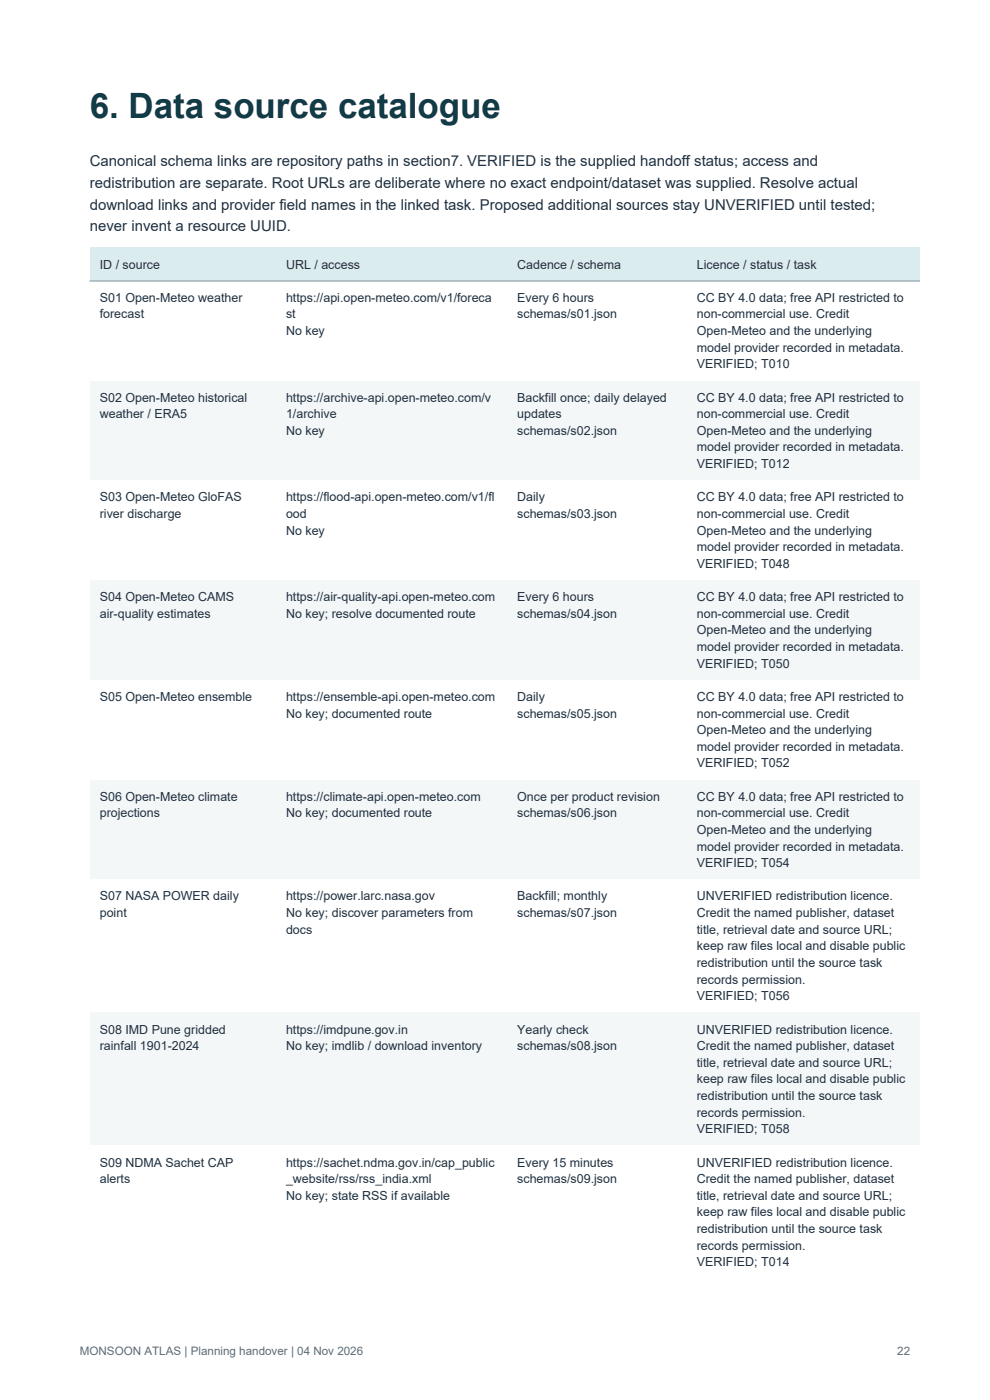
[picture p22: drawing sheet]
<svg xmlns="http://www.w3.org/2000/svg" width="210mm" height="297mm" viewBox="0 0 210 297" stroke-linecap="round" stroke-linejoin="round" font-family="sans-serif">
<defs><g id="words">
<text font-size="7.4" fill="#103c48" x="19" y="25">6. Data source catalogue</text>
<g font-size="3.2" fill="#203040">
<text x="19" y="35.3">Canonical schema links are repository paths in section7. VERIFIED is the supplied handoff status; access and</text>
<text x="19" y="39.9">redistribution are separate. Root URLs are deliberate where no exact endpoint/dataset was supplied. Resolve actual</text>
<text x="19" y="44.4">download links and provider field names in the linked task. Proposed additional sources stay UNVERIFIED until tested;</text>
<text x="19" y="49">never invent a resource UUID.</text>
</g>
<g font-size="2.6" fill="#203040">
<text x="21.2" y="57">ID / source</text>
<text x="60.7" y="57">URL / access</text>
<text x="109.7" y="57">Cadence / schema</text>
<text x="147.8" y="57">Licence / status / task</text>
<text x="21.2" y="64">S01 Open-Meteo weather</text>
<text x="60.7" y="64">https://api.open-meteo.com/v1/foreca</text>
<text x="109.7" y="64">Every 6 hours</text>
<text x="147.8" y="64">CC BY 4.0 data; free API restricted to</text>
<text x="21.2" y="67.6">forecast</text>
<text x="60.7" y="67.6">st</text>
<text x="60.7" y="71.1">No key</text>
<text x="109.7" y="67.6">schemas/s01.json</text>
<text x="147.8" y="67.6">non-commercial use. Credit</text>
<text x="147.8" y="71.1">Open-Meteo and the underlying</text>
<text x="147.8" y="74.6">model provider recorded in metadata.</text>
<text x="147.8" y="78.1">VERIFIED; T010</text>
<text x="21.2" y="85.2">S02 Open-Meteo historical</text>
<text x="21.2" y="88.7">weather / ERA5</text>
<text x="60.7" y="85.2">https://archive-api.open-meteo.com/v</text>
<text x="60.7" y="88.7">1/archive</text>
<text x="109.7" y="85.2">Backfill once; daily delayed</text>
<text x="109.7" y="88.7">updates</text>
<text x="147.8" y="85.2">CC BY 4.0 data; free API restricted to</text>
<text x="147.8" y="88.7">non-commercial use. Credit</text>
<text x="60.7" y="92.3">No key</text>
<text x="109.7" y="92.3">schemas/s02.json</text>
<text x="147.8" y="92.3">Open-Meteo and the underlying</text>
<text x="147.8" y="95.8">model provider recorded in metadata.</text>
<text x="147.8" y="99.3">VERIFIED; T012</text>
<text x="21.2" y="106.4">S03 Open-Meteo GloFAS</text>
<text x="60.7" y="106.4">https://flood-api.open-meteo.com/v1/fl</text>
<text x="109.7" y="106.4">Daily</text>
<text x="147.8" y="106.4">CC BY 4.0 data; free API restricted to</text>
<text x="21.2" y="109.9">river discharge</text>
<text x="60.7" y="109.9">ood</text>
<text x="60.7" y="113.4">No key</text>
<text x="109.7" y="109.9">schemas/s03.json</text>
<text x="147.8" y="109.9">non-commercial use. Credit</text>
<text x="147.8" y="113.4">Open-Meteo and the underlying</text>
<text x="147.8" y="116.9">model provider recorded in metadata.</text>
<text x="147.8" y="120.5">VERIFIED; T048</text>
<text x="21.2" y="127.5">S04 Open-Meteo CAMS</text>
<text x="21.2" y="131.1">air-quality estimates</text>
<text x="60.7" y="127.5">https://air-quality-api.open-meteo.com</text>
<text x="60.7" y="131.1">No key; resolve documented route</text>
<text x="109.7" y="127.5">Every 6 hours</text>
<text x="109.7" y="131.1">schemas/s04.json</text>
<text x="147.8" y="127.5">CC BY 4.0 data; free API restricted to</text>
<text x="147.8" y="131.1">non-commercial use. Credit</text>
<text x="147.8" y="134.6">Open-Meteo and the underlying</text>
<text x="147.8" y="138.1">model provider recorded in metadata.</text>
<text x="147.8" y="141.6">VERIFIED; T050</text>
<text x="21.2" y="148.7">S05 Open-Meteo ensemble</text>
<text x="60.7" y="148.7">https://ensemble-api.open-meteo.com</text>
<text x="109.7" y="148.7">Daily</text>
<text x="147.8" y="148.7">CC BY 4.0 data; free API restricted to</text>
<text x="60.7" y="152.2">No key; documented route</text>
<text x="109.7" y="152.2">schemas/s05.json</text>
<text x="147.8" y="152.2">non-commercial use. Credit</text>
<text x="147.8" y="155.8">Open-Meteo and the underlying</text>
<text x="147.8" y="159.3">model provider recorded in metadata.</text>
<text x="147.8" y="162.8">VERIFIED; T052</text>
<text x="21.2" y="169.9">S06 Open-Meteo climate</text>
<text x="21.2" y="173.4">projections</text>
<text x="60.7" y="169.9">https://climate-api.open-meteo.com</text>
<text x="60.7" y="173.4">No key; documented route</text>
<text x="109.7" y="169.9">Once per product revision</text>
<text x="109.7" y="173.4">schemas/s06.json</text>
<text x="147.8" y="169.9">CC BY 4.0 data; free API restricted to</text>
<text x="147.8" y="173.4">non-commercial use. Credit</text>
<text x="147.8" y="176.9">Open-Meteo and the underlying</text>
<text x="147.8" y="180.4">model provider recorded in metadata.</text>
<text x="147.8" y="184">VERIFIED; T054</text>
<text x="21.2" y="191">S07 NASA POWER daily</text>
<text x="60.7" y="191">https://power.larc.nasa.gov</text>
<text x="109.7" y="191">Backfill; monthly</text>
<text x="147.8" y="191">UNVERIFIED redistribution licence.</text>
<text x="21.2" y="194.6">point</text>
<text x="60.7" y="194.6">No key; discover parameters from</text>
<text x="109.7" y="194.6">schemas/s07.json</text>
<text x="147.8" y="194.6">Credit the named publisher, dataset</text>
<text x="60.7" y="198.1">docs</text>
<text x="147.8" y="198.1">title, retrieval date and source URL;</text>
<text x="147.8" y="201.6">keep raw files local and disable public</text>
<text x="147.8" y="205.1">redistribution until the source task</text>
<text x="147.8" y="208.7">records permission.</text>
<text x="147.8" y="212.2">VERIFIED; T056</text>
<text x="21.2" y="219.3">S08 IMD Pune gridded</text>
<text x="60.7" y="219.3">https://imdpune.gov.in</text>
<text x="109.7" y="219.3">Yearly check</text>
<text x="147.8" y="219.3">UNVERIFIED redistribution licence.</text>
<text x="21.2" y="222.8">rainfall 1901-2024</text>
<text x="60.7" y="222.8">No key; imdlib / download inventory</text>
<text x="109.7" y="222.8">schemas/s08.json</text>
<text x="147.8" y="222.8">Credit the named publisher, dataset</text>
<text x="147.8" y="226.3">title, retrieval date and source URL;</text>
<text x="147.8" y="229.8">keep raw files local and disable public</text>
<text x="147.8" y="233.4">redistribution until the source task</text>
<text x="147.8" y="236.9">records permission.</text>
<text x="147.8" y="240.4">VERIFIED; T058</text>
<text x="21.2" y="247.5">S09 NDMA Sachet CAP</text>
<text x="21.2" y="251">alerts</text>
<text x="60.7" y="247.5">https://sachet.ndma.gov.in/cap_public</text>
<text x="60.7" y="251">_website/rss/rss_india.xml</text>
<text x="109.7" y="247.5">Every 15 minutes</text>
<text x="109.7" y="251">schemas/s09.json</text>
<text x="147.8" y="247.5">UNVERIFIED redistribution licence.</text>
<text x="147.8" y="251">Credit the named publisher, dataset</text>
<text x="60.7" y="254.5">No key; state RSS if available</text>
<text x="147.8" y="254.5">title, retrieval date and source URL;</text>
<text x="147.8" y="258.1">keep raw files local and disable public</text>
<text x="147.8" y="261.6">redistribution until the source task</text>
<text x="147.8" y="265.1">records permission.</text>
<text x="147.8" y="268.6">VERIFIED; T014</text>
</g>
<g font-size="2.5" fill="#5a7077">
<text x="16.9" y="287.5">MONSOON ATLAS | Planning handover | 04 Nov 2026</text>
<text x="190.3" y="287.5">22</text>
</g>
</g></defs>
<path d="M19 52.6h176.1v7h-176.1z" fill-rule="evenodd" fill="#dbecee"/>
<path d="M19 59.6h176.1v21.2h-176.1z" fill-rule="evenodd" fill="#fff"/>
<path d="M19 80.8h176.1v21.2h-176.1z" fill-rule="evenodd" fill="#f4f7f8"/>
<path d="M19 102h176.1v21.1h-176.1z" fill-rule="evenodd" fill="#fff"/>
<path d="M19 123.1h176.1v21.2h-176.1z" fill-rule="evenodd" fill="#f4f7f8"/>
<path d="M19 144.3h176.1v21.2h-176.1z" fill-rule="evenodd" fill="#fff"/>
<path d="M19 165.5h176.1v21.1h-176.1z" fill-rule="evenodd" fill="#f4f7f8"/>
<path d="M19 186.6h176.1v28.2h-176.1z" fill-rule="evenodd" fill="#fff"/>
<path d="M19 214.8h176.1v28.3h-176.1z" fill-rule="evenodd" fill="#f4f7f8"/>
<path d="M19 243.1h176.1v28.2h-176.1z" fill-rule="evenodd" fill="#fff"/>
<path d="M19 59.6h176.1" fill="none" stroke="#69999c" stroke-width=".21"/>
<use href="#words"/>
</svg>
